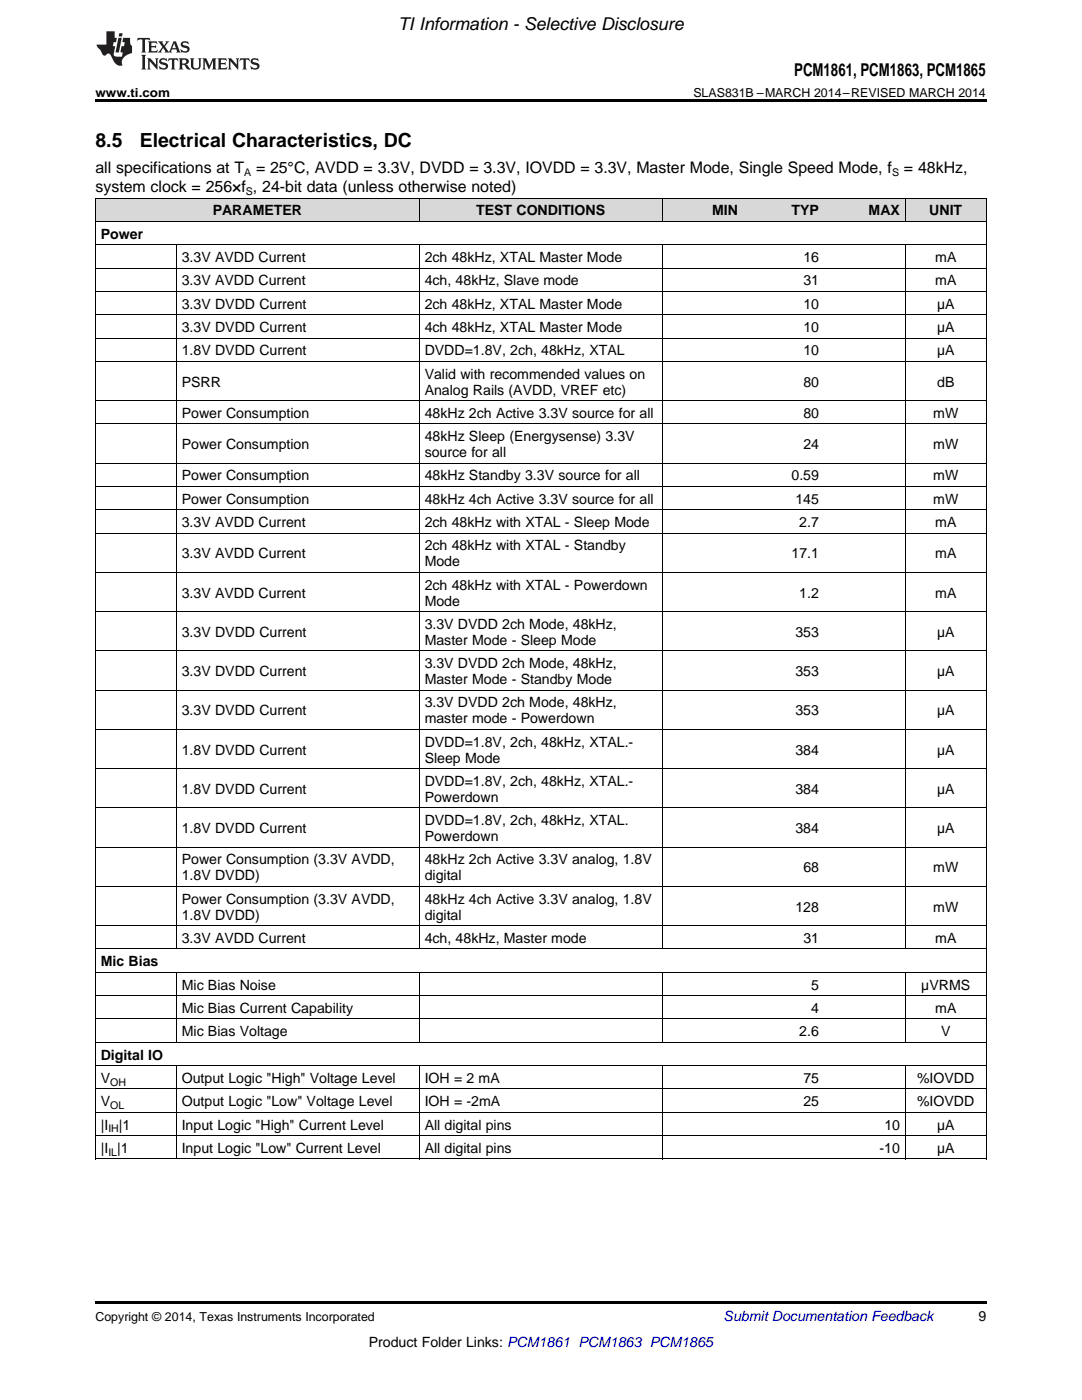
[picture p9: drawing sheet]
<svg xmlns="http://www.w3.org/2000/svg" width="216mm" height="279mm" viewBox="0 0 216 279" stroke-linecap="round" stroke-linejoin="round" font-family="sans-serif">
<defs><g id="words">
<g font-size="3.9">
<text x="19" y="29.3">8.5</text>
<text x="27.9" y="29.3">Electrical Characteristics, DC</text>
</g>
<g font-size="3.5">
<text x="79.4" y="6">TI Information - Selective Disclosure</text>
<text x="158.5" y="15.2">PCM1861, PCM1863, PCM1865</text>
</g>
<g font-size="3.2">
<text x="19" y="34.4">all specifications at T</text>
<text x="51.1" y="34.4">= 25°C, AVDD = 3.3V, DVDD = 3.3V, IOVDD = 3.3V, Master Mode, Single Speed Mode, f</text>
<text x="180.4" y="34.4">= 48kHz,</text>
<text x="19" y="38.3">system clock = 256×f , 24-bit data (unless otherwise noted)</text>
</g>
<g font-size="2.8">
<text x="20.1" y="47.6">Power</text>
<text x="42.4" y="43">PARAMETER</text>
<text x="95" y="43">TEST CONDITIONS</text>
<text x="142.1" y="43">MIN</text>
<text x="157.9" y="43">TYP</text>
<text x="173.3" y="43">MAX</text>
<text x="185.4" y="43">UNIT</text>
<text x="36.3" y="52.3">3.3V AVDD Current</text>
<text x="84.7" y="52.3">2ch 48kHz, XTAL Master Mode</text>
<text x="160.3" y="52.3">16</text>
<text x="186.6" y="52.3">mA</text>
<text x="36.3" y="56.9">3.3V AVDD Current</text>
<text x="84.7" y="56.9">4ch, 48kHz, Slave mode</text>
<text x="160.3" y="56.9">31</text>
<text x="186.6" y="56.9">mA</text>
<text x="36.3" y="61.6">3.3V DVDD Current</text>
<text x="84.7" y="61.6">2ch 48kHz, XTAL Master Mode</text>
<text x="160.3" y="61.6">10</text>
<text x="187" y="61.6">µA</text>
<text x="36.3" y="66.3">3.3V DVDD Current</text>
<text x="36.3" y="70.9">1.8V DVDD Current</text>
<text x="84.7" y="66.3">4ch 48kHz, XTAL Master Mode</text>
<text x="84.7" y="70.9">DVDD=1.8V, 2ch, 48kHz, XTAL</text>
<text x="160.3" y="66.3">10</text>
<text x="160.3" y="70.9">10</text>
<text x="187" y="66.3">µA</text>
<text x="187" y="70.9">µA</text>
<text x="36.3" y="77.2">PSRR</text>
<text x="84.7" y="75.6">Valid with recommended values on</text>
<text x="160.3" y="77.2">80</text>
<text x="187" y="77.2">dB</text>
<text x="36.3" y="83.4">Power Consumption</text>
<text x="84.7" y="78.7">Analog Rails (AVDD, VREF etc)</text>
<text x="84.7" y="83.4">48kHz 2ch Active 3.3V source for all</text>
<text x="160.3" y="83.4">80</text>
<text x="186.2" y="83.4">mW</text>
<text x="36.3" y="89.6">Power Consumption</text>
<text x="84.7" y="88.1">48kHz Sleep (Energysense) 3.3V</text>
<text x="160.3" y="89.6">24</text>
<text x="186.2" y="89.6">mW</text>
<text x="36.3" y="95.9">Power Consumption</text>
<text x="84.7" y="91.2">source for all</text>
<text x="84.7" y="95.9">48kHz Standby 3.3V source for all</text>
<text x="157.9" y="95.9">0.59</text>
<text x="186.2" y="95.9">mW</text>
<text x="36.3" y="100.5">Power Consumption</text>
<text x="84.7" y="100.5">48kHz 4ch Active 3.3V source for all</text>
<text x="158.7" y="100.5">145</text>
<text x="186.2" y="100.5">mW</text>
<text x="36.3" y="105.2">3.3V AVDD Current</text>
<text x="84.7" y="105.2">2ch 48kHz with XTAL - Sleep Mode</text>
<text x="159.5" y="105.2">2.7</text>
<text x="186.6" y="105.2">mA</text>
<text x="36.3" y="111.4">3.3V AVDD Current</text>
<text x="84.7" y="109.9">2ch 48kHz with XTAL - Standby</text>
<text x="84.7" y="113">Mode</text>
<text x="157.9" y="111.4">17.1</text>
<text x="186.6" y="111.4">mA</text>
<text x="36.3" y="119.3">3.3V AVDD Current</text>
<text x="84.7" y="117.7">2ch 48kHz with XTAL - Powerdown</text>
<text x="159.5" y="119.3">1.2</text>
<text x="186.6" y="119.3">mA</text>
<text x="84.7" y="120.9">Mode</text>
<text x="84.7" y="125.5">3.3V DVDD 2ch Mode, 48kHz,</text>
<text x="36.3" y="127.1">3.3V DVDD Current</text>
<text x="84.7" y="128.7">Master Mode - Sleep Mode</text>
<text x="158.7" y="127.1">353</text>
<text x="187" y="127.1">µA</text>
<text x="36.3" y="134.9">3.3V DVDD Current</text>
<text x="84.7" y="133.3">3.3V DVDD 2ch Mode, 48kHz,</text>
<text x="84.7" y="136.5">Master Mode - Standby Mode</text>
<text x="158.7" y="134.9">353</text>
<text x="187" y="134.9">µA</text>
<text x="36.3" y="142.8">3.3V DVDD Current</text>
<text x="84.7" y="141.2">3.3V DVDD 2ch Mode, 48kHz,</text>
<text x="158.7" y="142.8">353</text>
<text x="187" y="142.8">µA</text>
<text x="84.7" y="144.4">master mode - Powerdown</text>
<text x="84.7" y="149">DVDD=1.8V, 2ch, 48kHz, XTAL.-</text>
<text x="36.3" y="150.6">1.8V DVDD Current</text>
<text x="84.7" y="152.2">Sleep Mode</text>
<text x="158.7" y="150.6">384</text>
<text x="187" y="150.6">µA</text>
<text x="36.3" y="158.4">1.8V DVDD Current</text>
<text x="84.7" y="156.8">DVDD=1.8V, 2ch, 48kHz, XTAL.-</text>
<text x="84.7" y="160">Powerdown</text>
<text x="158.7" y="158.4">384</text>
<text x="187" y="158.4">µA</text>
<text x="36.3" y="166.3">1.8V DVDD Current</text>
<text x="84.7" y="164.7">DVDD=1.8V, 2ch, 48kHz, XTAL.</text>
<text x="84.7" y="167.9">Powerdown</text>
<text x="158.7" y="166.3">384</text>
<text x="187" y="166.3">µA</text>
<text x="36.3" y="172.5">Power Consumption (3.3V AVDD,</text>
<text x="84.7" y="172.5">48kHz 2ch Active 3.3V analog, 1.8V</text>
<text x="36.3" y="175.7">1.8V DVDD)</text>
<text x="84.7" y="175.7">digital</text>
<text x="160.3" y="174.1">68</text>
<text x="186.2" y="174.1">mW</text>
<text x="36.3" y="180.3">Power Consumption (3.3V AVDD,</text>
<text x="36.3" y="183.5">1.8V DVDD)</text>
<text x="84.7" y="180.3">48kHz 4ch Active 3.3V analog, 1.8V</text>
<text x="84.7" y="183.5">digital</text>
<text x="158.7" y="181.9">128</text>
<text x="186.2" y="181.9">mW</text>
<text x="36.3" y="188.2">3.3V AVDD Current</text>
<text x="84.7" y="188.2">4ch, 48kHz, Master mode</text>
<text x="160.3" y="188.2">31</text>
<text x="186.6" y="188.2">mA</text>
<text x="20.1" y="192.8">Mic Bias</text>
<text x="36.3" y="197.5">Mic Bias Noise</text>
<text x="161.9" y="197.5">5</text>
<text x="183.8" y="197.5">µVRMS</text>
<text x="36.3" y="202.1">Mic Bias Current Capability</text>
<text x="161.9" y="202.1">4</text>
<text x="186.6" y="202.1">mA</text>
<text x="36.3" y="206.8">Mic Bias Voltage</text>
<text x="159.5" y="206.8">2.6</text>
<text x="187.8" y="206.8">V</text>
<text x="20.1" y="211.5">Digital IO</text>
<text x="20.1" y="216.1">V</text>
<text x="20.1" y="220.8">V</text>
<text x="36.3" y="216.1">Output Logic &quot;High&quot; Voltage Level</text>
<text x="36.3" y="220.8">Output Logic &quot;Low&quot; Voltage Level</text>
<text x="84.7" y="216.1">IOH = 2 mA</text>
<text x="84.7" y="220.8">IOH = -2mA</text>
<text x="160.3" y="216.1">75</text>
<text x="160.3" y="220.8">25</text>
<text x="183" y="216.1">%IOVDD</text>
<text x="183" y="220.8">%IOVDD</text>
<text x="20.1" y="225.4">|I</text>
<text x="23.7" y="225.4">|1</text>
<text x="36.3" y="225.4">Input Logic &quot;High&quot; Current Level</text>
<text x="84.7" y="225.4">All digital pins</text>
<text x="176.5" y="225.4">10</text>
<text x="187" y="225.4">µA</text>
<text x="20.1" y="230.1">|I |1</text>
<text x="36.3" y="230.1">Input Logic &quot;Low&quot; Current Level</text>
<text x="84.7" y="230.1">All digital pins</text>
<text x="175.5" y="230.1">-10</text>
<text x="187" y="230.1">µA</text>
<text x="195.3" y="263.6">9</text>
<text x="73.6" y="268.9">Product Folder Links: PCM1861 PCM1863 PCM1865</text>
</g>
<text font-size="2.8" fill="#0000c8" x="144.4" y="263.6">Submit Documentation Feedback</text>
<g font-size="2.5">
<text x="19" y="19.3">www.ti.com</text>
<text x="138.4" y="19.3">SLAS831B –MARCH 2014–REVISED MARCH 2014</text>
<text x="19" y="263.6">Copyright © 2014, Texas Instruments Incorporated</text>
</g>
<g font-size="2.1">
<text x="48.7" y="35.1">A</text>
<text x="178" y="35.1">S</text>
<text x="49.1" y="38.9">S</text>
<text x="22" y="216.7">OH</text>
<text x="22" y="221.3">OL</text>
<text x="21.6" y="226">IH</text>
<text x="21.6" y="230.6">IL</text>
</g>
</g></defs>
<g fill="#d8d8d8">
<path d="M19 39.6h16.2v4.6h-16.2z"/>
<path d="M35.2 39.6h48.5v4.6h-48.5z"/>
<path d="M83.7 39.6h48.5v4.6h-48.5z"/>
<path d="M132.2 39.6h16.1v4.6h-16.1z"/>
<path d="M148.3 39.6h16.2v4.6h-16.2z"/>
<path d="M164.5 39.6h16.2v4.6h-16.2z"/>
<path d="M180.7 39.6h16.1v4.6h-16.1z"/>
</g>
<path d="M19 19.9h177.8v.5h-177.8zM19 231.3l.2 .1zM83.6 231.3l.1 .1zM132.1 231.3l.1 .1zM180.6 231.3l.1 .1zM196.7 231.3l.1 .1zM19 259.7h177.8v.5h-177.8z" fill="#000"/>
<g fill="none" stroke="#000" stroke-width=".2">
<path d="M19 39.5h177.8M19.1 39.5v191.9M83.6 39.5v4.7M132.1 39.5v4.7M180.6 39.5v4.7M196.8 39.5v191.9M19 58.2h177.8M19 53.5h177.8M19 48.8h177.8M19 44.2h177.8M35.2 48.9v140.5M83.6 48.9v140.5"/>
<path d="M132.1 48.9v140.5M180.6 48.9v140.5M19 80h177.8M19 72.1h177.8M19 67.5h177.8M19 62.8h177.8M19 97.1h177.8M19 92.4h177.8M19 84.6h177.8M19 114.2h177.8M19 106.4h177.8M19 101.8h177.8"/>
<path d="M19 137.7h177.8M19 129.9h177.8M19 122.1h177.8M19 153.4h177.8M19 145.6h177.8M19 176.9h177.8M19 169.1h177.8M19 161.2h177.8M19 198.7h177.8M19 194h177.8M19 189.4h177.8M19 184.7h177.8"/>
<path d="M35.2 194.1v14M83.6 194.1v14M132.1 194.1v14M180.6 194.1v14M19 217.3h177.8M19 212.7h177.8M19 208h177.8M19 203.4h177.8M35.2 212.7v18.7M83.6 212.7v18.7M132.1 212.7v18.7M180.6 212.7v18.7"/>
<path d="M19 231.3h177.8M19 226.6h177.8M19 222h177.8"/>
</g>
<g fill="#231f20">
<path d="M27.5 7.6l-.1 .5 .4-.2h.6v.1v2.1l-.2 .4h1l-.3-.4v-2.1l.1-.1h.5l.5 .2-.2-.5zM29.5 8.3l.2 .3v1.5l-.2 .4h1.8l.2-.6a1.04 1.04 0 0 1-1.3 .2v-.7h.6l.3 .2v-.6l-.3 .2h-.6v-.6l.8-.1 .4 .3-.2-.5zM31.5 8.3l.9 1.1-.9 1.1h.8l-.2-.2 .5-.7 .4 .7-.2 .2h1.5l-.1-.2 .1-.4h.9l.1 .4-.2 .2h1l-.3-.3-.7-1.9h-.5l-.9 2-.8-1 .9-1h-.8l.1 .3-.3 .5-.4-.6 .2-.2zM34.7 8.6l.4 1h-.7zM36.3 8.4a.63 .63 0 0 0-.2 .7 .63 .63 0 0 0 .6 .4l.6 .2 .1 .2a.75 .75 0 0 1-.7 .4 .75 .75 0 0 1-.6-.5l.1 .7 .1-.1a1.11 1.11 0 0 0 1.5-.6 1.13 1.13 0 0 0-1.2-.8l-.1-.4a1.04 1.04 0 0 1 1.2 .2l-.2-.5-.1 .1-.5-.2zM28.2 10.9l.2 .4v2.2l-.2 .4h1l-.3-.4v-2.2l.3-.4zM29.3 11.6l.3 .4v1.5l-.3 .4h.8l-.2-.4v-1.3l1.5 1.7v-1.9l.2-.4h-.7l.2 .4v.9l-1.1-1.3zM32 11.8a.62 .62 0 0 0-.2 .7 .62 .62 0 0 0 .6 .4l.6 .1 .1 .3a.76 .76 0 0 1-.7 .3 .76 .76 0 0 1-.6-.4l.1 .7 .1-.1a1.11 1.11 0 0 0 1.5-.6 1.13 1.13 0 0 0-1.2-.8l-.1-.4a1.04 1.04 0 0 1 1.2 .2l-.2-.6-.1 .1-.5-.1zM33.7 11.6l-.2 .6a.61 .61 0 0 1 .8-.3v1.6l-.2 .4h.9l-.2-.4v-1.6a.63 .63 0 0 1 .8 .3l-.2-.6zM35.6 11.6l.3 .4v1.5l-.3 .4h1l-.2-.2v-.8l.5 .2a.76 .76 0 0 0 1.2 .7l-1-1a.58 .58 0 0 0 .6-.5 .58 .58 0 0 0-.5-.6zM36.4 11.9h.1a.45 .45 0 0 1 .5 .1 .45 .45 0 0 1 .1 .5l-.7 .2zM37.9 11.6l.2 .2a2.17 2.17 0 0 0 .3 1.9 .99 .99 0 0 0 1.6-.6v-1.1l.2-.4h-.7l.2 .2a1.92 1.92 0 0 1-.2 1.8 .6 .6 0 0 1-.9-.5v-1.1l.2-.4zM40.4 11.6l.2 .4v1.5l-.2 .4h.7l-.2-.4v-1.4l.8 1.8 .8-1.8v1.4l-.2 .4h.9l-.2-.4v-1.5l.2-.4h-.8l-.6 1.5-.6-1.5zM43.4 11.6l.2 .4v1.5l-.2 .4h1.8l.2-.6a1.04 1.04 0 0 1-1.3 .1v-.6h.5l.4 .2v-.6l-.4 .2h-.5v-.7h.8l.3 .3-.1-.6zM45.5 11.6l.2 .4v1.5l-.2 .4h.7l-.2-.4v-1.3l1.5 1.7v-1.9l.2-.4h-.7l.2 .4v.9l-1.1-1.3zM47.9 11.6l-.1 .6a.61 .61 0 0 1 .8-.3v1.6l-.3 .4h1l-.3-.4 .1-1.6a.63 .63 0 0 1 .7 .3l-.1-.6zM50.2 11.8a.62 .62 0 0 0-.2 .7 .62 .62 0 0 0 .6 .4l.6 .1 .2 .3a.76 .76 0 0 1-.8 .3 .76 .76 0 0 1-.6-.4l.1 .7 .2-.1a1.11 1.11 0 0 0 1.5-.6 1.13 1.13 0 0 0-1.3-.8l-.1-.4a1.04 1.04 0 0 1 1.2 .2l-.1-.6-.2 .1-.5-.1z"/>
<path d="M21.2 6.3v2.6h-1.9l.1 .4 .7 .9a.91 .91 0 0 0 1 .8 .56 .56 0 0 1 .5-.3 .56 .56 0 0 1 .5 .3l.4 .8a1.53 1.53 0 0 0 1.9 1.2 1.54 1.54 0 0 1 1-2.1l.9-.3v-1.4a1.52 1.52 0 0 1-.3-1.6h-1.4l-.2 .8h.5l-.2 .8h-.4l-.2 1v.2l.4 .1-.2 .8a1.93 1.93 0 0 1-1.6-.3l.3-1.8h-.5l.2-.8h.4l.2-.8h-.4v-1.3zM23.6 7.6l-.6 2.9h.7l.6-2.9zM23.8 6.6l-.1 .7h.6l.2-.7z"/>
</g>
<use href="#words"/>
</svg>
